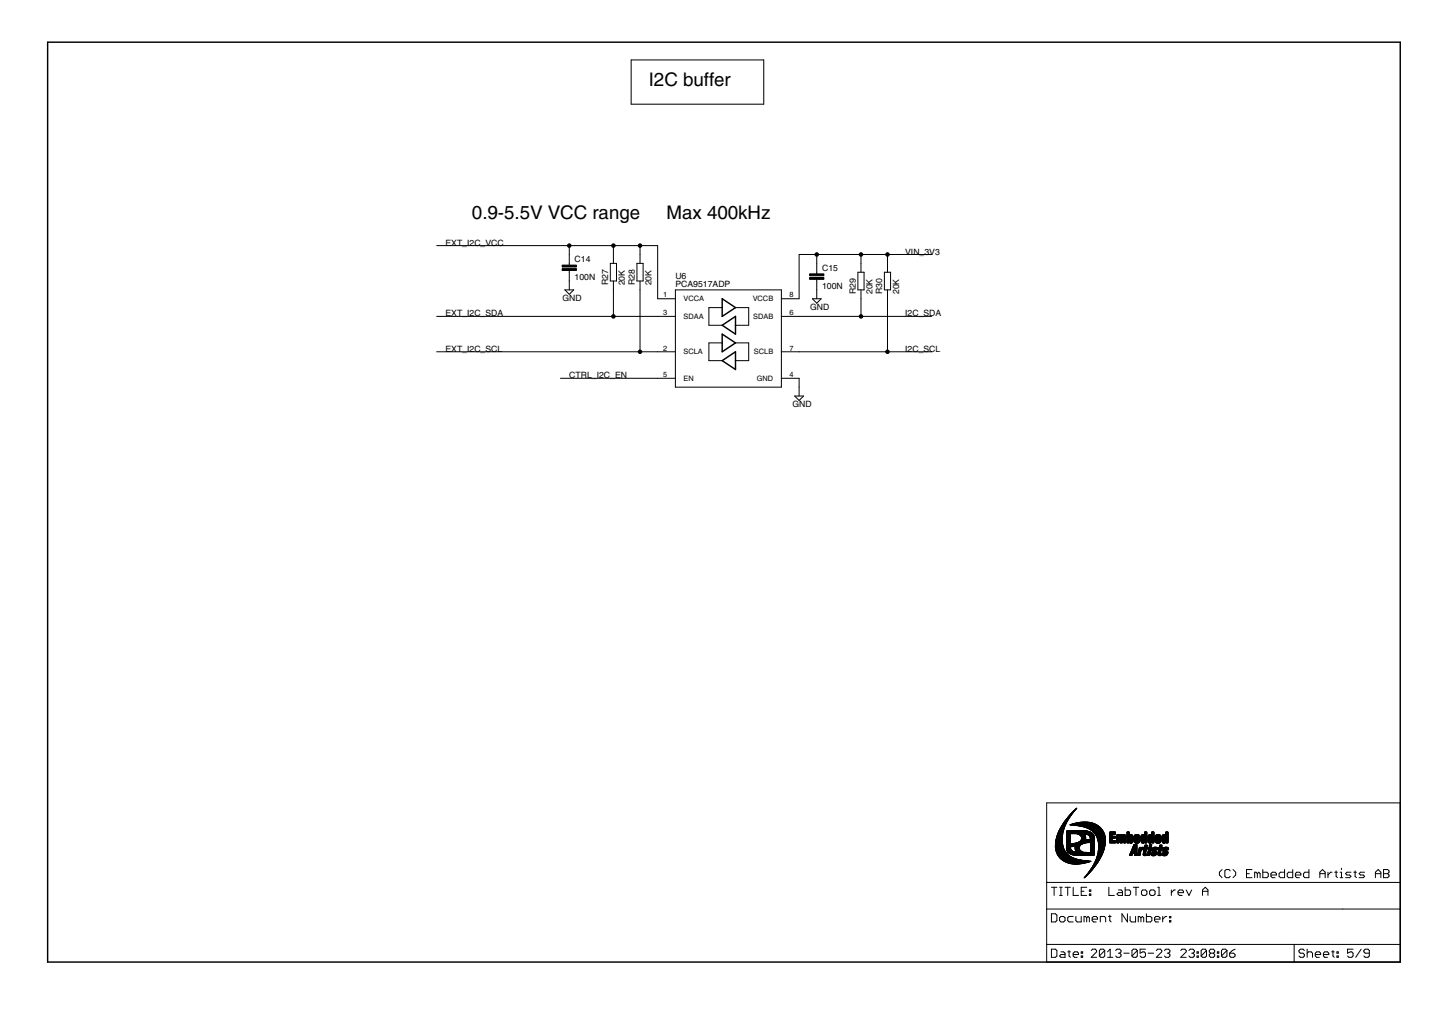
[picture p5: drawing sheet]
<svg xmlns="http://www.w3.org/2000/svg" width="297mm" height="210mm" viewBox="0 0 297 210" stroke-linecap="round" stroke-linejoin="round" font-family="sans-serif">
<defs><g id="words">
<g font-size="4.4">
<text x="133.2" y="17.7">I2C buffer</text>
<text x="96.9" y="45">0.9-5.5V VCC range</text>
<text x="136.8" y="45">Max 400kHz</text>
</g>
<g font-size="2.1">
<text x="91.4" y="50.4">EXT_I2C_VCC</text>
<text x="117.9" y="53.8">C14</text>
<text x="185.8" y="52.2">VIN_3V3</text>
<text x="117.9" y="57.4">100N</text>
<text x="124.9" y="58.6" transform="rotate(-90 124.9 58.6)">R27</text>
<text x="128.3" y="58.6" transform="rotate(-90 128.3 58.6)">20K</text>
<text x="130.3" y="58.6" transform="rotate(-90 130.3 58.6)">R28</text>
<text x="133.7" y="58.6" transform="rotate(-90 133.7 58.6)">20K</text>
<text x="138.6" y="58.9">PCA9517ADP</text>
<text x="138.6" y="57.2">U6</text>
<text x="168.8" y="59.2">100N</text>
<text x="168.8" y="55.6">C15</text>
<text x="91.4" y="64.9">EXT_I2C_SDA</text>
<text x="115.5" y="61.7">GND</text>
<text x="166.3" y="63.6">GND</text>
<text x="175.7" y="60.4" transform="rotate(-90 175.7 60.4)">R29</text>
<text x="179.1" y="60.4" transform="rotate(-90 179.1 60.4)">20K</text>
<text x="181.1" y="60.4" transform="rotate(-90 181.1 60.4)">R30</text>
<text x="184.5" y="60.4" transform="rotate(-90 184.5 60.4)">20K</text>
<text x="185.8" y="64.9">I2C_SDA</text>
<text x="91.4" y="72.2">EXT_I2C_SCL</text>
<text x="116.9" y="77.6">CTRL_I2C_EN</text>
<text x="185.8" y="72.2">I2C_SCL</text>
<text x="162.7" y="83.5">GND</text>
</g>
<g font-size="1.8">
<text x="136.1" y="64.7">3</text>
<text x="136.1" y="61">1</text>
<text x="140.3" y="65.5">SDAA</text>
<text x="140.3" y="61.8">VCCA</text>
<text x="154.5" y="61.8">VCCB</text>
<text x="154.6" y="65.5">SDAB</text>
<text x="162.1" y="64.7">6</text>
<text x="162.1" y="61">8</text>
<text x="136.1" y="71.9">2</text>
<text x="162.1" y="71.9">7</text>
<text x="136.1" y="77.4">5</text>
<text x="140.3" y="72.7">SCLA</text>
<text x="154.8" y="72.7">SCLB</text>
<text x="162.1" y="77.4">4</text>
<text x="140.3" y="78.2">EN</text>
<text x="155.4" y="78.2">GND</text>
</g>
</g></defs>
<g fill="#000" stroke="#000" stroke-width=".21">
<path d="M129.6 12.3h27.2zM156.8 12.3v9.1zM129.6 12.3v9.1zM129.6 21.4h27.2zM116 59.5h1.8zM116.9 52.2v1.8zM116.9 55.9v1.8zM116.9 54v.4zM116.9 55.5v.4zM116.9 57.7v1.8zM89.6 50.4h27.3zM116.9 50.4v1.8z"/>
<path d="M117.8 59.5l-.9 .9zM125.3 54v3.7zM125.9 52.2v1.8zM125.9 57.7v1.8zM125.9 59.5v5.4zM116.9 50.4h9zM125.9 50.4v1.8zM126.6 54v3.7zM125.3 54h1.3zM125.3 57.7h1.3zM130.7 54v3.7zM131.4 52.2v1.8z"/>
<path d="M131.4 57.7v1.8zM131.4 59.5v12.7zM125.9 50.4h5.5zM131.4 50.4v1.8zM132 54v3.7zM130.7 54h1.3zM130.7 57.7h1.3zM131.4 50.4h3.6zM138.6 59.5h21.8zM160.4 59.5v19.9zM164 52.2h3.7zM167.7 54v1.9z"/>
<path d="M167.7 57.7v1.8zM167.7 55.9v.3zM167.7 57.3v.4zM167.7 59.5v1.8zM167.7 52.2h9zM167.7 52.2v1.8zM176.1 55.9v3.6zM176.7 54v1.9zM176.7 52.2h5.5zM176.7 52.2v1.8zM177.4 55.9v3.6zM176.1 55.9h1.3z"/>
<path d="M176.1 59.5h1.3zM181.5 55.9v3.6zM182.2 54v1.9zM182.2 52.2h9.1zM182.2 52.2v1.8zM182.8 55.9v3.6zM181.5 55.9h1.3zM181.5 59.5h1.3zM116 59.5l.9 .9zM89.6 64.9h36.3zM89.6 72.2h41.8zM135 64.9h3.6z"/>
<path d="M135 72.2h3.6zM135 77.6h3.6zM135 61.3h3.6zM125.9 64.9h9.1zM131.4 72.2h3.6zM115 77.6h20zM135 50.4v10.9zM138.6 59.5v19.9zM145.5 66.7h2.8zM145.5 63.1v3.6zM145.5 74h2.8zM145.5 70.4v3.6z"/>
<path d="M145.5 63.1h2.8zM145.5 70.4h2.8zM151 63.1h2.7zM151 66.7h2.7zM151 70.4h2.7zM151 74h2.7zM153.7 63.1v3.6zM153.7 70.4v3.6zM138.6 79.4h21.8zM160.4 64.9h3.6zM160.4 72.2h3.6zM160.4 61.3h3.6z"/>
<path d="M160.4 77.6h3.6zM164 79.4v1.9zM164 77.6v1.8zM164 64.9h12.7zM164 72.2h18.2zM164 52.2v9.1zM166.8 61.3h1.8zM166.8 61.3l.9 .9zM168.6 61.3l-.9 .9zM176.7 59.5v1.8zM176.7 64.9h14.6zM176.7 61.3v3.6z"/>
<path d="M182.2 59.5v1.8zM182.2 72.2h9.1zM182.2 61.3v10.9zM163.1 81.3h1.9zM163.1 81.3l.9 .9zM165 81.3l-1 .9zM250.3 179v.5zM250.3 179l.6-.6zM251.4 178.7v1.1zM251.4 179.8l.3 .3zM251.4 178.7l.3-.3zM251.7 178.4h.6z"/>
<path d="M252.3 178.4l.2 .3zM253.7 179v.5zM253.1 178.4l.6 .6zM255.9 178.4v1.7zM255.9 179.3h.6zM255.9 178.4h1.1zM257.6 179h.2zM257.8 179l.3 .3zM258.1 179.3v.8zM258.1 179.3l.3-.3zM258.4 179l.3 .3zM258.7 179.3v.8z"/>
<path d="M259.2 178.4v1.7zM259.2 179h.9zM260.3 179.3v.5zM260.1 179l.2 .3zM260.9 179.3v.5zM261.2 179l-.3 .3zM261.2 179h.5zM261.7 179l.3 .3zM262 179.3v.2zM260.9 179.5h1.1zM262.6 179.3v.5zM262.8 179l-.2 .3z"/>
<path d="M262.8 179h.9zM263.7 178.4v1.7zM264.2 179.3v.5zM264.5 179l-.3 .3zM264.5 179h.9zM265.4 178.4v1.7zM265.9 179.3v.5zM266.2 179l-.3 .3zM266.2 179h.5zM266.7 179l.3 .3zM267 179.3v.2zM265.9 179.5h1.1z"/>
<path d="M267.6 179.3v.5zM267.9 179l-.3 .3zM267.9 179h.8zM268.7 178.4v1.7zM270.9 179l.6-.6zM270.9 179.3h1.1zM271.5 178.4l.5 .6zM272 179v1.1zM273.2 179l-.6 .5zM273.2 179h.2zM274 179h.6zM274.3 178.7v1.1z"/>
<path d="M274.3 179.8l.3 .3zM275.1 179h.3zM275.4 179v1.1zM275.4 178.1v.3zM276.5 179l-.3 .3zM276.2 179.3l.3 .2zM276.5 179h.8zM276.5 179.5h.6zM277.1 179.5l.2 .3zM277.9 179h.5zM278.2 178.7v1.1zM278.2 179.8l.2 .3z"/>
<path d="M279.3 179l-.3 .3zM279 179.3l.3 .2zM279.3 179h.8zM279.3 179.5h.5zM279.8 179.5l.3 .3zM282.3 179l.6-.6zM282.3 179.3h1.2zM282.9 178.4l.6 .6zM283.5 179v1.1zM284 178.4h.9zM284 179.3h.9zM284.9 178.4l.2 .3z"/>
<path d="M284.9 179.3l.2 .2zM285.1 178.7v.3zM285.1 179l-.2 .3zM285.1 179.5v.3zM285.1 179.8l-.2 .3zM214.9 164.7h72.5zM287.4 164.7v16.4zM214.9 197.4h50.8zM214.9 193.8v3.6zM214.9 193.8h50.8zM214.9 186.5v7.3zM214.9 181.1v5.4z"/>
<path d="M214.9 181.1h72.5zM214.9 164.7v16.4zM215.8 194.8v1.6zM215.8 196.4h.9zM215.8 182.1h1.2zM215.8 187.5v1.7zM215.8 189.2h.9zM216.4 182.1v1.6zM216.7 196.4l.3-.2zM215.8 194.8h.9zM216.7 189.2l.3-.3zM215.8 187.5h.9z"/>
<path d="M217 195v1.2zM216.7 194.8l.3 .2zM217 187.8v1.1zM216.7 187.5l.3 .3zM217.8 195.9l-.3 .3zM217.5 183.7h.6zM217.5 182.1h.6zM217.5 188.3v.6zM217.5 188.9l.3 .3zM217.8 195.3h.5zM217.5 196.2l.3 .2zM217.8 195.9h.8z"/>
<path d="M217.8 182.1v1.6zM217.8 189.2h.5zM217.8 188l-.3 .3zM218.3 195.3l.3 .3zM218.3 189.2l.3-.3zM217.8 188h.5zM218.6 195.6v.8zM217.8 196.4h.8zM218.6 182.1h1.1zM218.6 188.3v.6zM218.3 188l.3 .3zM219.2 195.3h.5z"/>
<path d="M219.2 182.1v1.6zM219.2 188.3v.6zM219.2 188.9l.3 .3zM219.5 195v1.2zM219.5 196.2l.2 .2zM219.5 188l-.3 .3zM219.5 189.2h.8zM220.3 195.6v.6zM220.3 195.6l.3-.3zM220.3 182.1v1.6zM220.3 183.7h1.1zM219.5 188h.8z"/>
<path d="M220.3 196.2l.3 .2zM220.6 195.3h.5zM220.9 188v.9zM220.9 188.9l.2 .3zM220.6 196.4h.5zM221.1 195.3l.3 .3zM221.1 189.2h.9zM221.4 195.6v.3zM220.3 195.9h1.1zM222 195.3h.2zM222 195.3v.3zM222 196.2h.2z"/>
<path d="M222 196.2v.2zM222 182.1v1.6zM222 183.7h1.1zM222 182.9h.5zM222 188v1.2zM222.2 195.3v.3zM222 195.6h.2zM222.2 196.2v.2zM222 196.4h.2zM222.5 188v1.2zM222.5 188h.3zM222.8 188l.3 .3z"/>
<path d="M222 182.1h1.1zM223.1 188.3v.9zM223.1 188.3l.3-.3zM223.4 188l.2 .3zM223.6 182.6h.3zM223.6 182.6v.3zM223.6 183.4h.3zM223.6 183.4v.3zM223.6 188.3v.9zM223.9 182.6v.3zM223.6 182.9h.3zM223.9 183.4v.3z"/>
<path d="M223.6 183.7h.3zM225.1 195.3l-1.1 1.1zM224.2 188.3v.6zM224.2 188.3l.3-.3zM224.3 194.8l-.3 .2zM224.2 188.9l.3 .3zM224.5 188h.5zM224.3 194.8h.5zM224.5 189.2h.5zM225 188l.3 .3zM224 196.4h1.1zM225.1 195v.3z"/>
<path d="M224.8 194.8l.3 .2zM225.3 188.3v.3zM224.2 188.6h1.1zM225.7 195v1.2zM225.7 195l.3-.2zM226.8 195l-1.1 1.2zM225.9 188v1.2zM225.9 188h.8zM226 194.8h.5zM225.7 196.2l.3 .2zM226.5 194.8l.3 .2zM226 196.4h.5z"/>
<path d="M226.7 188l.3 .3zM226.8 195v1.2zM226.8 196.2l-.3 .2zM227 188.3v.9zM227.4 195.3l.5-.5zM227.4 196.4h1.1zM227.5 188h.6zM227.6 182.1v1.6zM227.6 183.7h1.1zM227.8 187.8v1.1zM227.8 188.9l.3 .3zM227.9 194.8v1.6z"/>
<path d="M229 195l.3-.2zM229.3 194.8h.5zM229 196.2l.3 .2zM229.3 183.4l.3-.2zM229.6 182.6h.5zM229.3 183.4l.3 .3zM229.6 183.2h.8zM229.8 194.8l.3 .2zM229.6 195.6h.2zM229.8 195.6l.3 .3zM229.3 196.4h.5zM230.1 195v.3z"/>
<path d="M230.1 195.3l-.3 .3zM230.1 195.9v.3zM230.1 196.2l-.3 .2zM230.1 182.6l.3 .3zM230.3 187.5v1.7zM230.3 187.5l1.1 1.7zM230.4 182.9v.8zM229.6 183.7h.8zM230.7 195.6h1.1zM231 182.1v1.6zM231 183.7h.8zM231.4 187.5v1.7z"/>
<path d="M232.1 183.4l-.3 .3zM231 182.6h.8zM232 188v.9zM232 188.9l.3 .3zM232.1 182.9v.5zM231.8 182.6l.3 .3zM232.3 189.2h.8zM232.4 195v1.2zM232.4 195l.2-.2zM233.5 195l-1.1 1.2zM232.6 194.8h.6zM232.4 196.2l.2 .2z"/>
<path d="M232.6 182.1h1.2zM233.1 188v1.2zM233.2 194.8l.3 .2zM232.6 196.4h.6zM233.2 182.1v1.6zM233.5 195v1.2zM233.5 196.2l-.3 .2zM233.7 188v1.2zM233.7 188h.2zM233.9 188l.3 .3zM234 194.8v.8zM234 195.6l.6-.3z"/>
<path d="M234.2 188.3v.9zM234.2 188.3l.3-.3zM234 196.2l.3 .2zM234.3 182.9v.5zM234.3 183.4l.3 .3zM234.5 188l.3 .3zM234.6 195.3h.3zM234.6 183.7h.6zM234.6 182.6l-.3 .3zM234.8 188.3v.9zM234.9 195.3l.2 .3zM234.3 196.4h.6z"/>
<path d="M234 194.8h1.1zM235.1 195.6v.6zM235.1 196.2l-.2 .2zM235.4 183.4l-.2 .3zM234.6 182.6h.6zM235.3 187.5v1.7zM235.3 189.2h.9zM235.4 182.9v.5zM235.2 182.6l.2 .3zM235.7 195.6h1.1zM236 182.9v.5zM236 183.4l.3 .3z"/>
<path d="M236.2 189.2l.3-.3zM235.3 188h.9zM236.3 183.7h.5zM236.3 182.6l-.3 .3zM236.5 188.3v.6zM236.2 188l.3 .3zM237.1 183.4l-.3 .3zM236.3 182.6h.5zM237 188.3v.6zM237.3 188l-.3 .3zM237.1 182.9v.5zM236.8 182.6l.3 .3z"/>
<path d="M237 188.9l.3 .3zM237.3 188h.5zM237.4 196.4l1.1-1.1zM237.4 195l.3-.2zM237.7 182.1h.2zM237.7 183.7h.5zM237.3 189.2h.5zM237.8 188l.3 .3zM237.9 182.1v1.6zM238.1 188.3v.3zM237 188.6h1.1zM237.7 194.8h.5z"/>
<path d="M237.4 196.4h1.1zM238.5 195v.3zM238.2 194.8l.3 .2zM238.7 188v1.2zM238.7 188.6l.5-.6zM239 195l.3-.2zM239.2 188h.3zM239.3 194.8h.6zM239 196.2l.3 .2zM239.9 194.8l.3 .2zM239.6 195.6h.3zM239.9 195.6l.3 .3z"/>
<path d="M239.3 196.4h.6zM240.1 188h.2zM240.1 188v.3zM240.1 188.9h.2zM240.1 188.9v.3zM240.2 195v.3zM240.2 195.3l-.3 .3zM240.2 195.9v.3zM240.2 196.2l-.3 .2zM240.3 188v.3zM240.1 188.3h.2zM240.3 188.9v.3z"/>
<path d="M240.1 189.2h.2zM240.5 182.6v1.1zM240.5 183.2l.5-.6zM241 182.6h.3zM241.8 182.9v.5zM241.8 182.9l.3-.3zM241.8 183.4l.3 .3zM242.1 182.6h.6zM242.4 196.4l1.1-1.1zM242.7 194.8l-.3 .2zM242.1 183.7h.6zM242.7 182.6l.3 .3z"/>
<path d="M243 182.9v.3zM241.8 183.2h1.2zM242.7 194.8h.5zM242.4 196.4h1.1zM243.5 195v.3zM243.2 194.8l.3 .2zM243.5 182.6l.6 1.1zM244.1 195l.2-.2zM244.6 182.6l-.5 1.1zM244.3 194.8h.6zM244.1 196.2l.2 .2zM244.9 194.8l.3 .2z"/>
<path d="M244.6 195.6h.3zM244.9 195.6l.3 .3zM244.3 196.4h.6zM245.2 195v.3zM245.2 195.3l-.3 .3zM245.2 195.9v.3zM245.2 196.2l-.3 .2zM245.7 195.3h.3zM245.7 195.3v.3zM245.7 196.2h.3zM245.7 196.2v.2zM246 195.3v.3z"/>
<path d="M245.7 195.6h.3zM246 196.2v.2zM245.7 196.4h.3zM246.6 195v1.2zM246.6 195l.2-.2zM247.7 195l-1.1 1.2zM246.8 194.8h.6zM246.6 196.2l.2 .2zM246.8 182.6v1.1zM246.8 182.6l.6-.5zM246.8 182.9h1.2zM247.4 194.8l.3 .2z"/>
<path d="M246.8 196.4h.6zM247.4 182.1l.6 .5zM247.7 195v1.2zM247.7 196.2l-.3 .2zM248 182.6v1.1zM248.2 195l.3-.2zM248.2 195.9v.3zM248.2 195.9l.3-.3zM248.2 195v.3zM248.5 194.8h.6zM248.2 196.2l.3 .2zM248.2 195.3l.3 .3z"/>
<path d="M248.5 195.6h.6zM249.1 194.8l.2 .2zM249.1 195.6l.2 .3zM248.5 196.4h.6zM249.3 195v.3zM249.3 195.3l-.2 .3zM249.3 195.9v.3zM249.3 196.2l-.2 .2zM249.9 195.3h.3zM249.9 195.3v.3zM249.9 196.2h.3zM249.9 196.2v.2z"/>
<path d="M250.2 195.3v.3zM249.9 195.6h.3zM250.2 196.2v.2zM249.9 196.4h.3zM250.7 195v1.2zM250.7 195l.3-.2zM250.7 196.2l1.2-1.2zM250.3 179.5l.6 .6zM251 194.8h.6zM250.7 196.2l.3 .2zM251.6 194.8l.3 .2zM251 196.4h.6z"/>
<path d="M251.7 180.1h.6zM251.9 195v1.2zM251.6 196.4l.3-.2zM252.5 179.8l-.2 .3zM252.4 195.6v.6zM252.4 196.2l.3 .2zM252.7 196.4h.5zM253 195l-.6 .6zM253.1 180.1l.6-.6zM253.2 196.4l.3-.2zM252.4 195.6h.8zM253 195l.5-.2z"/>
<path d="M253.5 195.9v.3zM253.2 195.6l.3 .3zM255.9 180.1h1.1zM257.6 179v1.1zM259.2 180.1h.9zM260.1 180.1l.2-.3zM260.9 179.8l.3 .3zM261.2 180.1h.5zM262.6 179.8l.2 .3zM262.8 180.1h.9zM264.2 179.8l.3 .3zM264.5 180.1h.9z"/>
<path d="M265.7 193.8v3.6zM265.7 193.8h10zM265.7 197.4h21.7zM265.9 179.8l.3 .3zM266.7 195v.3zM266.7 195.3l.2 .3zM266.2 180.1h.5zM266.9 194.8l-.2 .2zM266.9 195.6h.6zM266.7 196.2l.2 .2zM266.9 194.8h.6zM267.5 195.6l.3 .3z"/>
<path d="M266.9 196.4h.6zM267.5 194.8l.3 .2zM267.8 195.9v.3zM267.8 196.2l-.3 .2zM267.6 179.8l.3 .3zM268.3 194.8v1.6zM268.3 195.6l.3-.3zM268.6 195.3h.6zM267.9 180.1h.8zM269.2 195.3l.2 .3zM269.4 195.6v.8zM270 195.6v.6z"/>
<path d="M270 195.6l.3-.3zM270 196.2l.3 .2zM270.3 195.3h.5zM270.3 196.4h.5zM270.8 195.3l.3 .3zM270.9 179v1.1zM271.1 195.6v.3zM270 195.9h1.1zM271.7 195.6v.6zM271.7 195.6l.2-.3zM271.7 196.2l.2 .2zM271.9 195.3h.6z"/>
<path d="M271.9 196.4h.6zM272.5 195.3l.3 .3zM272.6 179v1.1zM272.8 195.6v.3zM271.7 195.9h1.1zM273.3 195.3h.6zM273.6 195v1.2zM273.6 196.2l.3 .2zM274.4 195.3h.3zM274.4 195.3v.3zM274.4 196.2h.3zM274.4 196.2v.2z"/>
<path d="M274.7 195.3v.3zM274.4 195.6h.3zM274.7 196.2v.2zM274.4 196.4h.3zM275.1 180.1h.6zM214.9 186.5h60.8zM275.7 193.8h11.7zM276.2 180.1h.9zM276.6 194.8v.8zM276.6 195.6l.6-.3zM276.6 196.2l.3 .2zM277.1 180.1l.2-.3z"/>
<path d="M277.2 195.3h.3zM277.5 195.3l.2 .3zM276.9 196.4h.6zM276.6 194.8h1.1zM277.7 195.6v.6zM277.7 196.2l-.2 .2zM279.4 194.8l-1.1 1.6zM279 180.1h.8zM279.8 180.1l.3-.3zM280 196.2l.2 .2zM280 195v.3zM280 195.3l.2 .3z"/>
<path d="M280.2 196.4h.6zM280.2 194.8l-.2 .2zM280.2 195.6h.9zM280.8 196.4l.3-.2zM280.2 194.8h.6zM281.1 195v1.2zM280.8 194.8l.3 .2zM282.3 179v1.1zM284 178.4v1.7zM284 180.1h.9zM275.7 186.5h11.7zM287.4 186.5v7.3z"/>
<path d="M287.4 193.8v3.6zM287.4 181.1v5.4z"/>
<circle cx="116.9" cy="50.4" r=".36"/>
<circle cx="125.9" cy="50.4" r=".36"/>
<circle cx="131.4" cy="50.4" r=".36"/>
<circle cx="167.7" cy="52.2" r=".36"/>
<circle cx="176.7" cy="52.2" r=".36"/>
<circle cx="182.2" cy="52.2" r=".36"/>
<circle cx="125.9" cy="64.9" r=".36"/>
<circle cx="131.4" cy="72.2" r=".36"/>
<circle cx="176.7" cy="64.9" r=".36"/>
<circle cx="182.2" cy="72.2" r=".36"/>
</g>
<g fill="#000" stroke="#000" stroke-width=".3">
<path d="M9.8 8.7v188.7zM9.8 8.7h277.6zM287.4 8.7v188.7zM148.3 61.3l2.7 1.8zM148.3 63.1v1.8zM148.3 61.3v1.8zM148.3 66.7l2.7 1.9zM148.3 68.6l2.7 1.8zM148.3 70.4v1.8zM148.3 68.6v1.8zM148.3 74l2.7 1.8zM148.3 64.9l2.7-1.8z"/>
<path d="M148.3 66.7l2.7-1.8zM151 66.7v1.9zM151 64.9v1.8zM148.3 72.2l2.7-1.8zM148.3 74l2.7-1.8zM151 74v1.8zM151 72.2v1.8zM9.8 197.4h277.6z"/>
</g>
<g fill="#000" stroke="#000" stroke-width=".21">
<path d="M115.4 55.1h2.9v.4h-2.9zM115.4 54.4h2.9v.4h-2.9zM166.2 56.9h2.9v.4h-2.9zM166.2 56.2h2.9v.4h-2.9zM216.6 173.8l1.7 .1zM216.6 173.8h1.6zM216.6 173.7l1.6 .1zM216.6 173.7h1.6zM216.6 173.6l1.6 .1zM216.6 173.6h1.6zM216.7 173.5l1.5 .1zM216.7 173.5h1.5z"/>
<path d="M216.7 173.4l1.5 .1zM216.7 173.4h1.5zM216.7 173.4h1.4zM216.7 173.3l1.4 .1zM216.7 173.3h1.4zM216.7 173.2l1.4 .1zM216.7 173.2h1.4zM216.7 174l1.6 .1zM216.7 174h1.6zM216.7 173.9l1.6 .1zM216.7 173.9h1.6zM216.7 172.9h1.4z"/>
<path d="M216.7 172.8l1.4 .1zM216.7 172.8h1.4zM216.7 174.2h1.7zM216.7 174.1l1.7 .1zM216.7 174.1h1.7zM216.7 174l1.7 .1zM216.7 173.1l1.4 .1zM216.7 173.1h1.4zM216.7 173l1.4 .1zM216.7 173h1.4zM216.7 172.9l1.4 .1zM216.7 174.3l1.8 .1z"/>
<path d="M216.7 174.3h1.8zM216.7 174.3h1.7zM216.7 174.2l1.7 .1zM216.7 172.7l1.4 .1zM216.7 172.7h1.4zM216.7 172.6l1.4 .1zM216.7 172.6h1.4zM216.7 172.5l1.4 .1zM216.8 174.5l1.8 .1zM216.8 174.5h1.7zM216.8 174.4l1.7 .1zM216.8 174.4h1.7z"/>
<path d="M216.8 172.5h1.3zM216.8 172.4l1.3 .1zM216.8 172.4h1.3zM216.8 172.3l1.3 .1zM216.8 174.6l1.9 .1zM216.8 174.6h1.8zM216.8 172.3h1.3zM216.8 172.2l1.3 .1zM216.8 172.2h1.3zM216.8 172.1l1.3 .1zM216.8 174.8h1.9zM216.8 174.7l1.9 .1z"/>
<path d="M216.8 174.7h1.9zM216.8 172.1h1.3zM216.8 172l1.3 .1zM216.8 172h1.3zM216.9 174.8h1.9zM216.9 174.8l1.9 .1zM216.9 172h1.2zM216.9 171.9l1.2 .1zM216.9 171.9h1.2zM216.9 174.9h1.9zM216.9 174.9l2 .1zM216.9 174.9l1.9 .1z"/>
<path d="M216.9 171.8l1.2 .1zM216.9 171.8h1.2zM216.9 171.7l1.2 .1zM216.9 171.7h1.2zM216.9 171.6l1.2 .1zM217 175l1.9 .1zM217 175h1.9zM217 175.1l2 .1zM217 175.1h2zM217 171.6h1.1zM217 171.5l1.1 .1zM217 171.5h1.1z"/>
<path d="M217 171.4l1.1 .1zM217 171.4h1.1zM217 175.2h2.1zM217 175.3h2.2zM217 175.2l2.1 .1zM217 171.3l1.1 .1zM217 171.3h1.1zM217.1 175.3l2.1 .1zM217.1 175.3h2.1zM217.1 171.2l1 .1zM217.1 171.2h1zM217.1 175.4h2.2z"/>
<path d="M217.1 171.1l1 .1zM217.1 171.1h1zM217.2 175.5h2.2zM217.2 175.4l2.1 .1zM217.2 171l.9 .1zM217.2 171h1zM217.2 175.5l2.3 .1zM217.2 170.9l1 .1zM217.2 170.9h1zM217.2 175.6h2.3zM217.2 170.8l1 .1zM217.3 175.6l2.3 .1z"/>
<path d="M217.3 175.6h2.3zM217.3 170.8h.9zM217.3 170.7l.9 .1zM217.3 175.7h2.4zM217.3 170.7h.9zM217.3 170.6l.9 .1zM217.3 175.7l2.5 .1zM217.3 175.7h2.5zM217.4 170.6h.8zM217.4 170.5l.8 .1zM217.4 175.8h2.4zM217.4 170.5h.9z"/>
<path d="M217.4 170.4l.9 .1zM217.4 175.8l2.5 .1zM217.4 175.9h2.6zM217.4 170.4h.9zM217.4 170.3l.9 .1zM217.5 175.9h2.6zM217.5 170.3h.8zM217.5 175.9l2.6 .1zM217.5 170.2l.9 .1zM217.5 170.2h.9zM217.5 176h2.7zM217.6 170.2h.8z"/>
<path d="M217.6 170.1l.8 .1zM217.6 176h2.7zM217.6 176l2.8 .1zM217.6 170.1h.8zM217.6 176.1h2.9zM217.6 170l.8 .1zM217.6 170h.8zM217.7 176.1h2.9zM217.7 169.9h.8zM217.7 169.9l.7 .1zM217.7 176.1l3 .1zM217.7 176.2h3.1z"/>
<path d="M217.7 169.8l.8 .1zM217.7 169.8h.8zM217.8 176.2l3.1 .1zM217.8 169.8h.7zM217.8 169.7l.7 .1zM217.8 176.3h3.2zM217.8 169.7h.7zM217.8 169.6l.8 .1zM217.9 176.3h3.2zM217.9 169.6h.7zM217.9 169.5l.7 .1zM217.9 176.3l3.4 .1z"/>
<path d="M217.9 169.5h.7zM218 176.4h3.4zM218 169.4l.7 .1zM218 176.4h3.6zM218 169.4h.6zM218 169.3l.7 .1zM218 169.3h.7zM218.1 176.4l3.7 .1zM218.1 169.2l.6 .1zM218.1 176.5h3.9zM218.1 169.2h.6zM218.1 169.2h.7z"/>
<path d="M218.1 169.1l.7 .1zM218.1 176.5l4.1 .1zM218.2 169.1h.6zM218.2 169l.6 .1zM218.2 176.6h4.3zM218.2 176.6h4.6zM218.2 169h.6zM218.3 168.9l.6 .1zM218.3 168.9h.6zM218.3 168.8l.6 .1zM218.3 176.6l4.9 .1zM218.4 168.8l.5 .1z"/>
<path d="M218.4 176.7h5.2zM218.4 168.8h.5zM218.4 168.7l.5 .1zM218.4 168.7h.6zM218.4 176.7h5.6zM218.5 168.7h.5zM218.5 168.6l.5 .1zM218.5 176.7l5.4 .1zM218.5 168.6h.5zM218.5 168.6h.6zM218.6 168.5l.5 .1zM218.6 168.5h.5z"/>
<path d="M218.6 176.8h5.2zM218.6 168.4l.5 .1zM218.7 176.8h5zM218.7 168.4l.4 .1zM218.7 168.4h.5zM218.7 168.3l.5 .1zM218.7 176.8l4.9 .1zM218.8 168.3h.4zM218.8 168.2l.4 .1zM218.8 176.9h4.7zM218.8 168.2h.5zM218.9 168.1l.4 .1z"/>
<path d="M218.9 168.1h.4zM218.9 176.9l4.4 .1zM218.9 168l.4 .1zM218.9 174.2l.9 .1zM218.9 174.2h.9zM218.9 174.1l.9 .1zM218.9 174.1h.9zM218.9 174l.9 .1zM218.9 174l.8 .1zM218.9 174h.8zM218.9 173.9l.8 .1zM218.9 173.9h.8z"/>
<path d="M218.9 173.8l.8 .1zM218.9 173.8h.8zM218.9 173.8h.9zM218.9 173.4h2.9zM218.9 173.2h3.2zM218.9 170.9h5.2zM218.9 170.7l4.9 .1zM218.9 174.3h.9zM218.9 173.7l1 .1zM218.9 173.7h1.3zM218.9 173.7h1.6zM218.9 173.6l1.8 .1z"/>
<path d="M218.9 173.6h2.8zM218.9 173.5l2.8 .1zM218.9 173.5h2.8zM218.9 173.4l2.9 .1zM218.9 173.3l3 .1zM218.9 173.3h3zM218.9 173.2l3.1 .1zM218.9 173.1l3.3 .1zM218.9 173.1h3.4zM218.9 173.1h.8zM218.9 173l.8 .1zM218.9 173h.8z"/>
<path d="M218.9 172.9l.8 .1zM218.9 172.9h.8zM218.9 172.8l.8 .1zM218.9 172.8h.8zM218.9 172.7l.8 .1zM218.9 172.7h.8zM218.9 172.6l.8 .1zM218.9 172.6h.8zM218.9 172.5l.8 .1zM218.9 172.5h.8zM218.9 172.4l.8 .1zM218.9 172.4h.8z"/>
<path d="M218.9 172.3l.8 .1zM218.9 172.3h.8zM218.9 172.2l.8 .1zM218.9 172.2h.8zM218.9 172.1l.8 .1zM218.9 172.1h.8zM218.9 172l.8 .1zM218.9 172h.8zM218.9 171.9l.8 .1zM218.9 171.9h.8zM218.9 171.8l.8 .1zM218.9 171.8h.8z"/>
<path d="M218.9 171.7l.8 .1zM218.9 171.7h.8zM218.9 171.6l.8 .1zM218.9 171.6h.8zM218.9 171.5l.8 .1zM218.9 171.5h.8zM218.9 171.4l.8 .1zM218.9 171.4h.8zM218.9 171.3l.8 .1zM218.9 171.3h.8zM218.9 171.2l.8 .1zM218.9 171.2h.8z"/>
<path d="M218.9 171.1l.8 .1zM218.9 171.1h.8zM218.9 171l.8 .1zM218.9 171h5.4zM218.9 171h5.3zM218.9 170.9l5.3 .1zM218.9 170.8l5.1 .1zM218.9 170.8h5.1zM218.9 170.7l5 .1zM218.9 170.7h4.9zM218.9 170.6l4.7 .1zM218.9 170.6h4.7z"/>
<path d="M218.9 170.6h4.5zM218.9 170.5l4.4 .1zM218.9 170.5h4.2zM218.9 168l.5 .1zM219 174.4l.9 .1zM219 177h4.2zM219 174.4h.9zM219 174.3l.9 .1zM219 168h.4zM219 174.5l1 .1zM219 174.5h1zM219 167.9l.4 .1z"/>
<path d="M219 174.6h1.1zM219.1 174.5l1 .1zM219.1 167.9h.3zM219.1 174.6l1.1 .1zM219.1 177h3.9zM219.1 174.7h1.1zM219.1 170.5h3.8zM219.1 167.8l.4 .1zM219.1 174.7l1.3 .1zM219.1 174.7h1.2zM219.1 174.8h1.4zM219.1 167.8h.4z"/>
<path d="M219.2 177l3.7 .1zM219.2 167.7l.3 .1zM219.2 174.8l1.7 .1zM219.2 174.8h1.5zM219.2 167.7h.4zM219.2 174.9h3.9zM219.3 174.9l5.3 .1zM219.3 167.6l.3 .1zM219.3 167.6h.4zM219.3 177.1h3.4zM219.3 167.5l.4 .1zM219.4 167.5h.4z"/>
<path d="M219.4 175h5.2zM219.4 170.4l3.2 .1zM219.4 177.1h3.2zM219.4 175l5.2 .1zM219.4 167.4l.4 .1zM219.4 167.4h.4zM219.5 167.4h.3zM219.5 175.1h5.1zM219.5 167.3l.3 .1zM219.5 167.3h.4zM219.6 177.1l2.8 .1zM219.6 175.1l5 .1z"/>
<path d="M219.6 167.2l.3 .1zM219.6 169.2h5.5zM219.6 167.2h.3zM219.6 175.2h5zM219.7 167.2h.3zM219.7 175.2h4.9zM219.7 169.2l5.4 .1zM219.7 167.1l.3 .1zM219.7 177.2h2.5zM219.7 169.2h5.3zM219.7 171l4.6 .1zM219.7 167.1h.3z"/>
<path d="M219.8 175.2l4.8 .1zM219.8 167l.2 .1zM219.8 167h.3zM219.8 169.1l5.2 .1zM219.8 166.9l.3 .1zM219.9 175.3h4.7zM219.9 177.2h2.1zM219.9 166.9h.2zM219.9 166.9h.3zM219.9 169.1h5zM220 166.8l.2 .1zM220 166.8h.2z"/>
<path d="M220.1 175.3l4.5 .1zM220.1 169.1h4.7zM220.1 166.7l.2 .1zM220.1 166.7h.2zM220.1 166.6l.3 .1zM220.1 177.2l1.5 .1zM220.1 166.6h.3zM220.2 175.4h4.4zM220.2 169l4.5 .1zM220.2 166.6h.2zM220.2 173.1h2.2zM220.2 169.3h5z"/>
<path d="M220.2 166.5l.2 .1zM220.3 166.5h.2zM220.3 169h4.3zM220.3 166.4l.2 .1zM220.4 175.4l4.2 .1zM220.4 166.4h.1zM220.4 166.3l.2 .1zM220.4 166.3h.2zM220.5 169h4.1zM220.5 166.3h.1zM220.5 177.3h.7zM220.5 175.5h4.1z"/>
<path d="M220.6 173l1.9 .1zM220.6 166.2l.1 .1zM220.6 166.2h.1zM220.6 169.3l4.7 .1zM220.6 168.9l3.9 .1zM220.6 166.1l.2 .1zM220.7 174l.8 .1zM220.7 174h.8zM220.7 173.9l.8 .1zM220.7 166.1h.1zM220.7 174.3h.9zM220.7 174.2l.9 .1z"/>
<path d="M220.7 174.2h.9zM220.7 174.1l.9 .1zM220.7 174.1h.9zM220.7 174l.9 .1zM220.7 173.9h.9zM220.7 173.8l.9 .1zM220.7 173.8h.9zM220.7 173.7l.9 .1zM220.7 173.7h.9zM220.7 174.3l.9 .1zM220.7 173.6l.9 .1zM220.7 173h1.9z"/>
<path d="M220.7 168.9h3.6zM220.7 166l.2 .1zM220.8 174.4l.9 .1zM220.8 174.4h.9zM220.8 175.5h3.5zM220.8 174.5l1 .1zM220.8 174.5h1zM220.8 166h.1zM220.8 165.9l.1 .1zM220.8 174.6h1.1zM220.9 174.6l1 .1zM220.9 174.7h1.1z"/>
<path d="M220.9 173h1.9zM220.9 169.4h4.4zM220.9 168.8l3.3 .1zM220.9 174.7l1.2 .1zM221 174.8h1.2zM221 174.8h1.3zM221 174.8l1.4 .1zM221 172.9l1.9 .1zM221 171.1h3.3zM221.1 168.8l3 .1zM221.1 172.9h2.1zM221.2 169.4h4.2z"/>
<path d="M221.2 171.1l1.4 .1zM221.3 172.8l2.4 .1zM221.3 168.8h2.7zM221.3 172.8h3.3zM221.3 171.1l1.3 .1zM221.4 171.2h1.2zM221.4 172.8h3.2zM221.4 169.4l4 .1zM221.5 172.7l3.1 .1zM221.5 171.2l1.2 .1zM221.5 168.7l2.3 .1zM221.6 172.7h3z"/>
<path d="M221.6 171.2l1.1 .1zM221.6 171.3h1.1zM221.7 171.3l1 .1zM221.7 169.5h3.8zM221.7 172.6l2.9 .1zM221.7 172.6h2.9zM221.7 171.4h1.1zM221.8 172.6h2.8zM221.8 168.7h1.8zM221.8 171.4h1zM221.8 172.5l2.8 .1zM221.8 171.4l1 .1z"/>
<path d="M221.8 172.5h2.8zM221.8 171.5h1zM221.8 169.5h3.7zM221.9 172.4l2.7 .1zM221.9 172.4h2.7zM221.9 171.5l.9 .1zM221.9 171.5h.9zM221.9 171.6h.9zM222 172.3l2.6 .1zM222 172.3h.8zM222 171.6l.8 .1zM222 172.2l.9 .1z"/>
<path d="M222 172.2h.9zM222 171.7l.9 .1zM222 171.7h.9zM222 172.1l.9 .1zM222 172.1h.9zM222 172l.9 .1zM222 172h.9zM222 171.9l.9 .1zM222 171.9h.9zM222 171.8l.9 .1zM222 171.8h.9zM222 169.5l3.6 .1z"/>
<path d="M222.2 168.7h1.1zM222.2 169.6h3.4zM222.4 169.6l3.3 .1zM222.5 169.7h3.2zM222.6 169.7h3.2zM222.7 169.7l3.1 .1zM222.7 179.9h.2zM222.8 171.1l1.6 .1zM222.8 179.8l.1 .1zM222.8 179.8h.2zM222.9 179.7l.1 .1zM222.9 169.8h2.9z"/>
<path d="M222.9 179.7h.1zM222.9 179.7h.2zM222.9 179.6l.2 .1zM222.9 169.8h3zM223 179.6h.1zM223 171.1l1.4 .1zM223 172.3h1.6zM223 179.6h.2zM223 169.8l2.9 .1zM223.1 179.5l.1 .1zM223.1 179.5h.1zM223.1 171.2h1.3z"/>
<path d="M223.1 179.5h.2zM223.1 179.4l.2 .1zM223.2 179.4h.2zM223.2 169.9h2.8zM223.2 179.3l.2 .1zM223.2 171.2l1.3 .1zM223.2 179.3h.2zM223.2 172.3h1.4zM223.3 179.3h.2zM223.3 179.2l.2 .1zM223.3 179.2h.2zM223.3 171.2l1.2 .1z"/>
<path d="M223.3 179.2h.3zM223.4 171.3h1.1zM223.4 169.9l2.6 .1zM223.4 179.1l.2 .1zM223.4 171.3l1.1 .1zM223.4 170h2.7zM223.4 179.1h.3zM223.4 179l.3 .1zM223.4 179h.3zM223.5 179h.2zM223.5 171.4h1zM223.5 170l2.6 .1z"/>
<path d="M223.5 172.2l1.1 .1zM223.5 178.9l.3 .1zM223.5 178.9h.3zM223.5 171.4h1.1zM223.5 171.4l1.1 .1zM223.5 170.1h2.6zM223.6 178.8l.3 .1zM223.6 178.8h.3zM223.6 171.5h1zM223.6 170.1h2.5zM223.6 178.7l.3 .1zM223.7 171.5l.9 .1z"/>
<path d="M223.7 178.7h.3zM223.7 178.6l.3 .1zM223.7 171.6h.9zM223.7 170.1l2.5 .1zM223.7 178.6h.4zM223.7 171.6l.9 .1zM223.7 170.2h2.5zM223.8 178.6h.3zM223.8 171.7l.8 .1zM223.8 171.7h.8zM223.8 178.5l.3 .1zM223.8 178.5h.4z"/>
<path d="M223.8 172.8l.8 .1zM223.8 172.2h.8zM223.8 172.1l.8 .1zM223.8 171.9l.8 .1zM223.8 171.9h.8zM223.8 171.8l.8 .1zM223.8 171.8h.8zM223.8 170.2h2.4zM223.8 172.1h.8zM223.8 172l.8 .1zM223.8 172h.8zM223.9 178.4h.3z"/>
<path d="M223.9 178.4l.3 .1zM223.9 172.9h.7zM223.9 170.2l2.4 .1zM223.9 178.4h.4zM223.9 170.3h2.4zM223.9 174.9h.7zM223.9 174.8l.7 .1zM223.9 174.8h.7zM223.9 174.7l.7 .1zM223.9 174.7h.7zM223.9 174.6l.7 .1zM223.9 174.6h.7z"/>
<path d="M223.9 174.5l.7 .1zM223.9 174.5h.7zM223.9 174.4l.7 .1zM223.9 174.4h.7zM223.9 174.3l.7 .1zM223.9 174.3h.7zM223.9 174.2l.7 .1zM223.9 174.2h.7zM223.9 174.1l.7 .1zM223.9 174.1h.7zM223.9 174l.7 .1zM223.9 174h.7z"/>
<path d="M223.9 173.9l.7 .1zM223.9 173.9h.7zM223.9 173.8l.7 .1zM223.9 173.8h.7zM223.9 173.7l.7 .1zM223.9 173.7h.7zM223.9 173.6l.7 .1zM223.9 173.6h.7zM223.9 173.5l.7 .1zM223.9 173.5h.7zM223.9 173.4l.7 .1zM223.9 173.4h.7z"/>
<path d="M223.9 173.3l.7 .1zM223.9 173.3h.7zM223.9 173.2l.7 .1zM223.9 173.2h.7zM223.9 173.1l.7 .1zM223.9 173.1h.7zM223.9 173l.7 .1zM223.9 173h.7zM223.9 172.9l.7 .1zM223.9 178.3l.4 .1zM224 178.3h.3zM224 178.2l.4 .1z"/>
<path d="M224 170.3h2.3zM224 178.2h.4zM224 170.3l2.4 .1zM224.1 178.1l.4 .1zM224.1 170.4h2.2zM224.1 178.1h.4zM224.1 178l.4 .1zM224.1 170.4l2.3 .1zM224.2 178h.4zM224.2 170.5h2.2zM224.2 177.9l.4 .1zM224.2 177.9h.4z"/>
<path d="M224.2 177.8l.5 .1zM224.3 177.8l.4 .1zM224.3 177.8h.4zM224.3 170.5l2.1 .1zM224.3 170.6h2.2zM224.3 177.7l.4 .1zM224.3 177.7l.5 .1zM224.3 177.7h.5zM224.4 177.6l.5 .1zM224.4 177.6h.5zM224.4 170.6l2.1 .1zM224.4 170.7h2.1z"/>
<path d="M224.4 177.5l.5 .1zM224.5 177.5h.5zM224.5 170.7l2 .1zM224.5 177.4l.5 .1zM224.5 170.7l2.1 .1zM224.5 177.4h.5zM224.5 177.3l.5 .1zM224.5 170.8h2.1zM224.6 177.3l.5 .1zM224.6 177.3h.5zM224.6 170.8l2 .1zM224.6 177.2l.5 .1z"/>
<path d="M224.6 177.2h.5zM224.6 170.9h2zM224.6 177.2h.6zM224.6 177.1l.6 .1zM224.7 177.1h.5zM224.7 177.1h.6zM224.7 170.9l1.9 .1zM224.7 177l.6 .1zM224.7 177h.6zM224.7 171h2zM224.7 171h1.9zM224.7 176.9l.7 .1z"/>
<path d="M224.7 171l2 .1zM224.8 176.9h.6zM224.8 176.8l.6 .1zM224.8 171.1h1.9zM224.8 176.8h.6zM224.8 171.1l1.9 .1zM224.9 176.7l.6 .1zM224.9 171.2h1.9zM224.9 176.7h.6zM224.9 176.6l.6 .1zM224.9 176.6h.7zM224.9 171.2l1.9 .1z"/>
<path d="M224.9 171.3h1.9zM224.9 176.5l.7 .1zM225 176.4h.7zM225 171.4h1.8zM225 171.3l1.8 .1zM225 176.5h.6zM225 176.4l.7 .1zM225 176.3l.7 .1zM225 171.4l1.8 .1zM225 176.3h.7zM225 176.3h.8zM225 176.2l.8 .1z"/>
<path d="M225 171.5h1.8zM225.1 176.1l.7 .1zM225.1 176.1h.7zM225.1 176.2h.7zM225.1 171.5l1.7 .1zM225.1 171.5h1.7zM225.1 176.1h.8zM225.1 176l.8 .1zM225.1 171.6l1.7 .1zM225.1 171.6h1.7zM225.1 176h.8zM225.1 175.9l.9 .1z"/>
<path d="M225.1 171.7l1.7 .1zM225.1 171.7h1.7zM225.2 175.9h.8zM225.2 175.8l.8 .1zM225.2 175.8h.8zM225.2 171.8h1.7zM225.2 171.7l1.6 .1zM225.2 175.7l.8 .1zM225.2 175.7h.9zM225.2 171.9h1.7zM225.2 171.8l1.7 .1zM225.3 175.6l.8 .1z"/>
<path d="M225.3 175.6h.8zM225.3 172h1.6zM225.3 171.9l1.6 .1zM225.3 175.5l.8 .1zM225.3 175.5h.9zM225.3 172.1l1.6 .1zM225.3 172.1h1.6zM225.3 172l1.6 .1zM225.3 175.4l.9 .1zM225.3 175.4h.9zM225.3 172.2l1.6 .1zM225.3 172.2h1.6z"/>
<path d="M225.3 175.3l.9 .1zM225.3 175.3h.9zM225.3 175.3h1zM225.4 175.2h.9zM225.4 175.1l.9 .1zM225.4 175.1h.9zM225.4 172.4h1.5zM225.4 172.3l1.5 .1zM225.4 172.3h1.5zM225.4 175.2l.9 .1zM225.4 175l.9 .1zM225.4 175l1 .1z"/>
<path d="M225.4 175h1zM225.4 174.9l1 .1zM225.4 172.6h1.5zM225.4 172.5l1.5 .1zM225.4 172.5h1.5zM225.4 172.4l1.5 .1zM225.4 174.7l1.1 .1zM225.4 174.7h1.1zM225.4 174.9h1zM225.4 174.8l1.1 .1zM225.4 174.8h1.1zM225.4 172.8h1.5z"/>
<path d="M225.4 172.7l1.5 .1zM225.4 172.7h1.5zM225.4 172.6l1.5 .1zM225.5 174.7h1zM225.5 174.6l1 .1zM225.5 174.6h1zM225.5 174.5l1 .1zM225.5 174.5l1.1 .1zM225.5 174.5h1.1zM225.5 174.4l1.1 .1zM225.5 174.4h1.1zM225.5 173l1.4 .1z"/>
<path d="M225.5 173h1.4zM225.5 172.9l1.4 .1zM225.5 172.9h1.4zM225.5 172.8l1.4 .1zM225.5 172.8h1.4zM225.5 174.3l1.1 .1zM225.5 174.3h1.2zM225.5 174.2l1.2 .1zM225.5 174.2h1.2zM225.5 174.1l1.2 .1zM225.5 174.1h1.2zM225.5 174l1.2 .1z"/>
<path d="M225.5 174h1.2zM225.5 173.9l1.2 .1zM225.5 173.9h1.2zM225.5 173.8l1.2 .1zM225.5 173.8h1.2zM225.5 173.8h1.3zM225.5 173.7l1.3 .1zM225.5 173.7h1.3zM225.5 173.6l1.3 .1zM225.5 173.6h1.3zM225.5 173.5l1.3 .1zM225.5 173.5h1.3z"/>
<path d="M225.5 173.4l1.3 .1zM225.5 173.4h1.4zM225.5 173.3l1.4 .1zM225.5 173.3h1.4zM225.5 173.2l1.4 .1zM225.5 173.2h1.4zM225.5 173.1l1.4 .1zM225.5 173.1h1.4zM227.8 172.9l1.2 .1zM227.8 172.9h1.2zM227.8 172.8l1.2 .1zM227.8 172.8h1.2z"/>
<path d="M227.8 172.7l1.2 .1zM227.8 172.7h1.2zM227.8 172.6l1.2 .1zM227.8 172.6h1.2zM227.8 172.5l1.2 .1zM227.8 172.5h.5zM227.8 172.4l.5 .1zM227.8 172.4h.5zM227.8 172.3l.5 .1zM227.8 172.3h.5zM227.8 172.2l.5 .1zM227.8 172.2h.5z"/>
<path d="M227.8 172.1l.5 .1zM227.8 172.1h.5zM227.8 172l.5 .1zM227.8 172h.5zM227.8 172h1.1zM227.8 171.9l1.1 .1zM227.8 171.9h1.1zM227.8 171.8l1.1 .1zM227.8 171.8h1.1zM227.8 171.7l1.1 .1zM227.8 171.7h1.1zM227.8 171.6l1.1 .1z"/>
<path d="M227.8 171.6h1.1zM227.8 171.5l.5 .1zM227.8 171.5h.5zM227.8 171.4l.5 .1zM227.8 171.4h.5zM227.8 171.3l.5 .1zM227.8 171.3h.5zM227.8 171.2l.5 .1zM227.8 171.2h.5zM227.8 171.1l1.2 .1zM227.8 171.1h1.2zM227.8 171l1.2 .1z"/>
<path d="M227.8 171h1.2zM227.8 170.9l1.2 .1zM227.8 170.9h1.2zM227.8 170.8l1.2 .1zM227.8 170.8h1.2zM227.8 170.7l1.2 .1zM229.2 171.6l.6 .1zM229.2 171.6h1.9zM229.2 171.5l1.9 .1zM229.2 171.5h1.9zM229.2 171.4l1.9 .1zM229.3 172.9l.4 .1z"/>
<path d="M229.3 172.9h.4zM229.3 172.8l.4 .1zM229.3 172.8h.4zM229.3 172.7l.4 .1zM229.3 172.7h.4zM229.3 172.6l.4 .1zM229.3 172.6h.4zM229.3 172.5l.4 .1zM229.3 172.5h.4zM229.3 172.4l.4 .1zM229.3 172.4h.4zM229.3 172.3l.4 .1z"/>
<path d="M229.3 172.3h.4zM229.3 172.2l.4 .1zM229.3 172.2h.4zM229.3 172.1l.4 .1zM229.3 172.1h.4zM229.3 172l.4 .1zM229.3 172h.4zM229.3 171.9l.4 .1zM229.3 171.9h.4zM229.3 171.8l.4 .1zM229.3 171.8h.4zM229.3 171.7l.4 .1z"/>
<path d="M229.3 171.7h.4zM229.3 171.6l.4 .1zM229.3 171.4h.4zM229.3 171.3l.4 .1zM229.3 171.3h.4zM229.7 171.4h.7zM229.8 171.4h.5zM229.8 171.3l.5 .1zM229.8 171.3h.4zM229.9 171.6l.6 .1zM229.9 171.6l.5 .1zM229.9 171.2l.3 .1z"/>
<path d="M229.9 172.9l.5 .1zM229.9 172.9h.5zM229.9 172.8l.5 .1zM229.9 172.8h.5zM229.9 172.7l.5 .1zM229.9 172.7h.5zM229.9 172.6l.5 .1zM229.9 172.6h.5zM229.9 172.5l.5 .1zM229.9 172.5h.5zM229.9 172.4l.5 .1zM229.9 172.4h.5z"/>
<path d="M229.9 172.3l.5 .1zM229.9 172.3h.5zM229.9 172.2l.5 .1zM229.9 172.2h.5zM229.9 172.1l.5 .1zM229.9 172.1h.5zM229.9 172l.5 .1zM229.9 172h.5zM229.9 171.9l.5 .1zM229.9 171.9h.5zM229.9 171.8l.5 .1zM229.9 171.8h.5z"/>
<path d="M229.9 171.7l.5 .1zM229.9 171.7h.5zM230.4 171.4h.7zM230.4 171.4h.6zM230.4 171.3l.6 .1zM230.5 171.3h.4zM230.5 171.6l.6 .1zM230.5 171.2l.4 .1zM230.6 171.7l.5 .1zM230.6 171.7h.5zM230.6 171.6l.5 .1zM230.7 172.9l.4 .1z"/>
<path d="M230.7 172.9h.4zM230.7 172.8l.4 .1zM230.7 172.8h.4zM230.7 172.7l.4 .1zM230.7 172.7h.4zM230.7 172.6l.4 .1zM230.7 172.6h.4zM230.7 172.5l.4 .1zM230.7 172.5h.4zM230.7 172.4l.4 .1zM230.7 172.4h.4zM230.7 172.3l.4 .1z"/>
<path d="M230.7 172.3h.4zM230.7 172.2l.4 .1zM230.7 172.2h.4zM230.7 172.1l.4 .1zM230.7 172.1h.4zM230.7 172l.4 .1zM230.7 172h.4zM230.7 171.9l.4 .1zM230.7 171.9h.4zM230.7 171.8l.4 .1zM230.7 171.8h.4zM230.7 171.7l.4 .1z"/>
<path d="M231.4 172.9l.4 .1zM231.4 172.9h.4zM231.4 172.8l.4 .1zM231.4 172.8h.4zM231.4 172.8h1.1zM231.4 172.6l1.1 .1zM231.4 172.6h.5zM231.4 172.5l.5 .1zM231.4 172.5h.4zM231.4 172.4l.4 .1zM231.4 172.4h.4zM231.4 172.3l.4 .1z"/>
<path d="M231.4 172.3h.4zM231.4 172.2l.4 .1zM231.4 172.2h.4zM231.4 172.1l.4 .1zM231.4 172.1h.4zM231.4 172l.4 .1zM231.4 172h.4zM231.4 171.9l.4 .1zM231.4 171.9h.4zM231.4 171.8l.4 .1zM231.4 171.8h.4zM231.4 171.7l.4 .1z"/>
<path d="M231.4 171.7h.5zM231.4 171.6l.5 .1zM231.4 171.6l1.1 .1zM231.4 171.6h1.1zM231.4 171.4l1.1 .1zM231.4 171.4h1.1zM231.4 171.4h.4zM231.4 171.3l.4 .1zM231.4 171.3h.4zM231.4 171.2l.4 .1zM231.4 171.2h.4zM231.4 171.1l.4 .1z"/>
<path d="M231.4 171.1h.4zM231.4 171l.4 .1zM231.4 171h.4zM231.4 170.9l.4 .1zM231.4 170.9h.4zM231.4 170.8l.4 .1zM231.4 170.8h.4zM231.4 170.7l.4 .1zM231.4 172.7l1.1 .1zM231.4 172.7h1.1zM231.4 171.5l1.1 .1zM231.4 171.5h1.1z"/>
<path d="M231.8 172.8h.7zM231.9 175.5h.5zM231.9 172.8l.6 .1zM231.9 171.4h.6zM231.9 171.3l.5 .1zM231.9 175.4l.5 .1zM231.9 175.4h.5zM231.9 175.3l.5 .1zM231.9 172.9h.5zM231.9 175.3h.6zM231.9 172.9l.5 .1zM231.9 171.3h.5z"/>
<path d="M232 175.2l.4 .1zM232 175.2h.5zM232 173h.3zM232 171.2l.3 .1zM232 175.1l.5 .1zM232 175.1h.5zM232 172.6h.6zM232 175l1.4 .1zM232.1 172.6h.5zM232.1 171.6l.5 .1zM232.1 175h1.3zM232.1 174.9l1.3 .1z"/>
<path d="M232.1 172.5l.5 .1zM232.1 172.5h.5zM232.1 172.4l.5 .1zM232.1 172.4h.5zM232.1 172.3l.5 .1zM232.1 172.3h.5zM232.1 172.2l.5 .1zM232.1 172.2h.5zM232.1 172.1l.5 .1zM232.1 172.1h.5zM232.1 172l.5 .1zM232.1 172h.5z"/>
<path d="M232.1 171.9l.5 .1zM232.1 171.9h.5zM232.1 171.8l.5 .1zM232.1 171.8h.5zM232.1 171.7l.5 .1zM232.1 171.7h.5zM232.1 174.9h1.3zM232.1 174.8l1.3 .1zM232.1 173h.1zM232.2 174.8h1.2zM232.2 174.7l1.2 .1zM232.2 174.7h1.2z"/>
<path d="M232.2 174.7h.5zM232.2 174.6h.5zM232.2 174.6l.5 .1zM232.3 174.5l.4 .1zM232.3 174.5h.4zM232.3 174.4l.4 .1zM232.3 174.4h.5zM232.3 174.3l.5 .1zM232.4 174.3h.4zM232.4 174.2l.4 .1zM232.4 174.2h.4zM232.5 174.1l.3 .1z"/>
<path d="M232.5 174.1h.4zM232.5 174l.4 .1zM232.5 174h.4zM232.5 173.9l.4 .1zM232.5 173.9h.4zM232.6 173.8l.3 .1zM232.6 173.8h.3zM232.6 173.8h.8zM232.6 173.7l.8 .1zM232.6 173.7h.8zM232.6 173.6l.8 .1zM232.7 173.6h.7z"/>
<path d="M232.7 173.5l.7 .1zM232.7 173.5h.7zM232.7 173.4l.7 .1zM232.7 173.4h.7zM232.8 173.3l.6 .1zM232.8 173.3h.6zM232.8 172.6h.5zM232.8 172.6h.4zM232.8 172.5l.4 .1zM232.8 172.5h.4zM232.8 172.4l.4 .1zM232.8 172.4h.4z"/>
<path d="M232.8 172.3l.4 .1zM232.8 172.3h.4zM232.8 172.2l.4 .1zM232.8 172.2h.4zM232.8 172.1l1.2 .1zM232.8 172.1h1.2zM232.8 172l1.2 .1zM232.8 172h1.2zM232.8 171.9l1.2 .1zM232.8 171.9h1.2zM232.8 171.8l.4 .1zM232.8 171.8h.4z"/>
<path d="M232.8 171.7l.4 .1zM232.8 171.7h.4zM232.8 171.6l.4 .1zM232.8 171.6l.5 .1zM232.8 172.7h1.1zM232.8 172.7h1.2zM232.8 172.6l.5 .1zM232.8 171.6h.5zM232.8 171.5l.6 .1zM232.8 171.5h1.2zM232.8 172.8h1.1zM232.8 172.7l1.1 .1z"/>
<path d="M232.9 175.5h.5zM232.9 175.4l.5 .1zM232.9 175.4h.5zM232.9 175.3l.5 .1zM232.9 175.3h.5zM232.9 172.8h1zM232.9 171.4l1 .1zM232.9 171.4h1zM232.9 175.2l.5 .1zM232.9 175.2h.5zM232.9 175.1l.5 .1zM232.9 175.1h.5z"/>
<path d="M232.9 172.8l.9 .1zM232.9 171.4h.9zM232.9 172.9h.9zM233 174.7h.4zM233 174.6l.4 .1zM233 174.6h.4zM233 174.5l.4 .1zM233 174.5h.4zM233 174.4l.4 .1zM233 174.4h.4zM233 174.3l.4 .1zM233 174.3h.4z"/>
<path d="M233 174.2l.4 .1zM233 174.2h.4zM233 171.3l.8 .1zM233 174.1l.4 .1zM233 174.1h.4zM233 174l.4 .1zM233 174h.4zM233 173.9l.4 .1zM233 173.9h.4zM233 173.8l.4 .1zM233 173.8h.4zM233 172.9l.7 .1z"/>
<path d="M233 171.3h.7zM233.1 173h.6zM233.1 171.2l.6 .1zM233.3 173h.2zM233.4 171.5l.6 .1zM233.5 172.6l.5 .1zM233.5 172.6h.5zM233.5 171.6h.5zM233.5 175.5h.5zM233.5 172.5l.5 .1zM233.5 172.5h.5zM233.5 172.4l.5 .1z"/>
<path d="M233.5 172.4h.5zM233.5 171.8l.5 .1zM233.5 171.8h.5zM233.5 171.7l.5 .1zM233.5 171.7h.5zM233.5 171.6l.5 .1zM233.6 175.5h.4zM233.6 175.4l.4 .1zM233.6 175.4h.4zM233.6 175.3l.4 .1zM233.6 175.3h.4zM233.6 175.3h.5z"/>
<path d="M233.6 175.2l.5 .1zM233.6 175.2h.5zM233.6 175.1l.5 .1zM233.6 175.1h.5zM233.6 175l.5 .1zM233.6 175h.5zM233.7 174.9l.4 .1zM233.7 174.9h.4zM233.7 174.8l.4 .1zM233.7 174.8h.4zM233.7 174.7l.5 .1zM233.7 174.7h.5z"/>
<path d="M233.7 174.6l.5 .1zM233.7 174.5l.5 .1zM233.7 174.5h.5zM233.7 174.4l.5 .1zM233.8 174.6h.4zM233.8 174.4l.5 .1zM233.8 174.4h.5zM233.8 174.3l.6 .1zM233.8 174.3h.8zM233.8 174.2l.8 .1zM233.8 174.2h.8zM233.8 174.1l.8 .1z"/>
<path d="M233.8 174.1h.8zM233.8 174l.9 .1zM233.9 174l.4 .1zM233.9 174h.4zM233.9 173.9l.4 .1zM233.9 173.9h.4zM234.2 171.6l.6 .1zM234.2 172.6h.5zM234.2 172.5l.5 .1zM234.2 172.5h.5zM234.2 172.4l.5 .1zM234.2 172.4h.5z"/>
<path d="M234.2 172.3l.5 .1zM234.2 172.3h.5zM234.2 172.2l.5 .1zM234.2 172.2h.5zM234.2 172.1l.5 .1zM234.2 172.1h.5zM234.2 172l.5 .1zM234.2 172h.5zM234.2 171.9l.5 .1zM234.2 171.9h.5zM234.2 171.8l.5 .1zM234.2 171.8h.5z"/>
<path d="M234.2 171.7l.5 .1zM234.2 171.7h.5zM234.2 171.6l.5 .1zM234.3 172.6h.5zM234.3 172.7h1.1zM234.3 172.6l1.1 .1zM234.3 171.6h1.1zM234.3 171.5l1.1 .1zM234.3 171.5h1.1zM234.3 172.8h.6zM234.3 172.8h1.1zM234.3 172.7l1.1 .1z"/>
<path d="M234.3 171.4l1.1 .1zM234.3 171.4h1.1zM234.3 174l.4 .1zM234.3 172.8l.6 .1zM234.3 171.4h.6zM234.4 174h.3zM234.4 173.9l.3 .1zM234.4 172.9h.5zM234.4 171.3l.5 .1zM234.4 172.9l.4 .1zM234.4 171.3h.4zM234.4 173h.4z"/>
<path d="M234.4 173.9h.3zM234.5 171.2l.3 .1zM234.5 173.9h.2zM234.5 173.8l.2 .1zM234.5 173h.2zM234.7 175.3h.6zM234.7 175.2l.6 .1zM234.7 175.2h.6zM234.7 175.4l.6 .1zM234.7 175.4h.6zM234.7 175.3l.6 .1zM234.7 174.2h.9z"/>
<path d="M234.7 174.1l.9 .1zM234.7 175.2h.5zM234.7 175.1l.5 .1zM234.7 175.1h.5zM234.7 175l.5 .1zM234.7 175h.5zM234.7 175.5h.6zM234.7 174.2h.8zM234.7 174.1h.9zM234.7 174l.9 .1zM234.7 174h.9zM234.7 173.9l.9 .1z"/>
<path d="M234.7 174.9l.5 .1zM234.7 174.9h.5zM234.7 174.8l.5 .1zM234.8 175.5h.5zM234.8 174.8h.4zM234.8 174.7l.4 .1zM234.8 174.7h.4zM234.8 173.9h.8zM234.8 174.6l.4 .1zM234.8 174.6h.5zM234.8 174.5l.5 .1zM234.8 174.5h.5z"/>
<path d="M234.8 175.5l.4 .1zM234.8 171.6l.6 .1zM234.8 174.4l.5 .1zM234.8 174.4h.5zM234.8 174.3l.5 .1zM234.8 174.3h.5zM234.9 172.6h.5zM234.9 174.3h.4zM234.9 174.2l.5 .1zM234.9 171.7h.5zM234.9 171.6l.5 .1zM234.9 173.8l.5 .1z"/>
<path d="M234.9 173.8h.5zM234.9 172.5l.5 .1zM234.9 172.5h.5zM234.9 172.4l.5 .1zM234.9 172.4h.5zM234.9 172.3l.5 .1zM234.9 172.3h.5zM234.9 172.2l.5 .1zM234.9 172.2h.5zM234.9 172.1l.5 .1zM234.9 172.1h.5zM234.9 172l.5 .1z"/>
<path d="M234.9 172h.5zM234.9 171.9l.5 .1zM234.9 171.9h.5zM234.9 171.8l.5 .1zM234.9 171.8h.5zM234.9 171.7l.5 .1zM234.9 171.4h.5zM234.9 171.3l.5 .1zM234.9 171.3h.5zM234.9 171.2l.5 .1zM234.9 171.2h.5zM234.9 171.1l.5 .1z"/>
<path d="M234.9 171.1h.5zM234.9 171l.5 .1zM234.9 171h.5zM234.9 170.9l.5 .1zM234.9 170.9h.5zM234.9 170.8l.5 .1zM234.9 170.8h.5zM234.9 170.7l.5 .1zM235 173.7l.5 .1zM235 173.7h.5zM235 173.6l.5 .1zM235 172.9l.4 .1z"/>
<path d="M235 172.9h.4zM235 172.8l.4 .1zM235 172.8h.4zM235 173.5l.5 .1zM235 173.5h.5zM235 173.4l.5 .1zM235 173.6h.5zM235.1 173.4h.4zM235.5 175.5h.5zM235.5 175.4l.5 .1zM235.6 175.4h.4zM235.6 175.3l.4 .1z"/>
<path d="M235.6 175.3h.4zM235.6 175.2l.4 .1zM235.6 175.2h.4zM235.6 175.2h.5zM235.6 175.1l.5 .1zM235.6 175.1h.5zM235.6 175l.5 .1zM235.6 175h.5zM235.6 174.9l.5 .1zM235.6 174.9h.5zM235.7 174.8l.4 .1zM235.7 174.8h.4z"/>
<path d="M235.7 174.7l.4 .1zM235.7 174.7h.4zM235.7 172.6l1.2 .1zM235.7 172.6h.5zM235.7 172.5l.4 .1zM235.7 172.5h.4zM235.7 172.4l.4 .1zM235.7 172.4h.4zM235.7 172.3l.4 .1zM235.7 172.3h.4zM235.7 172.2l.4 .1zM235.7 172.2h.4z"/>
<path d="M235.7 172.1l.4 .1zM235.7 172.1h.4zM235.7 172l.4 .1zM235.7 172h.4zM235.7 171.9l.4 .1zM235.7 171.9h.4zM235.7 171.8l.4 .1zM235.7 171.8h.4zM235.7 171.7l.4 .1zM235.7 171.7h.4zM235.7 171.6l.5 .1zM235.7 171.6l.6 .1z"/>
<path d="M235.7 171.6h1.2zM235.7 174.6l.5 .1zM235.7 174.6h.5zM235.7 174.5l.5 .1zM235.7 172.7l1.2 .1zM235.7 172.7h1.2zM235.7 171.5l1.2 .1zM235.7 171.5h1.2zM235.7 172.8h1.2zM235.7 171.4l1.2 .1zM235.7 171.4h1.2zM235.8 174.5l.4 .1z"/>
<path d="M235.8 174.5h.4zM235.8 174.4l.4 .1zM235.8 174.4h.4zM235.8 172.8h.6zM235.8 174.3h.4zM235.8 174.2l.4 .1zM235.8 174.2h.4zM235.8 172.8l.6 .1zM235.8 171.4h.6zM235.8 174.3l.4 .1zM235.8 174.1l.5 .1zM235.8 174.1h.5z"/>
<path d="M235.8 174l.5 .1zM235.8 172.9h.5zM235.8 171.3l.5 .1zM235.9 174h.4zM235.9 173.9l.4 .1zM235.9 173.9h.4zM235.9 172.9l.4 .1zM235.9 171.3h.4zM235.9 173h.3zM235.9 173.7h.5zM235.9 173.7h.4zM235.9 173.6l.4 .1z"/>
<path d="M235.9 173.6h.5zM235.9 173.5l.5 .1zM235.9 173.5h.5zM235.9 171.2l.3 .1zM236 173.4l.4 .1zM236 173.4h.4zM236 173.3l.4 .1zM236 173.3h.4zM236 173h.1zM236.3 175.2l.5 .1zM236.3 175.2h.4zM236.3 175.1l.4 .1z"/>
<path d="M236.3 175.3l1 .1zM236.3 175.3h1.1zM236.3 171.6l.6 .1zM236.3 175.1h.4zM236.3 175l.4 .1zM236.3 175.4l1 .1zM236.3 175.4h1zM236.3 172.6h.6zM236.3 175.5h.9zM236.4 172.6h.5zM236.4 172.5l.5 .1zM236.4 171.7l.5 .1z"/>
<path d="M236.4 171.7h.5zM236.4 171.6l.5 .1zM236.4 172.5h.5zM236.4 172.4l.5 .1zM236.4 172.4h.5zM236.4 172.3l.5 .1zM236.4 172.3h.5zM236.4 172.2l.5 .1zM236.4 172.2h.5zM236.4 172.1l.5 .1zM236.4 172.1h.5zM236.4 172l.5 .1z"/>
<path d="M236.4 172h.5zM236.4 171.9l.5 .1zM236.4 171.9h.5zM236.4 171.8l.5 .1zM236.4 171.8h.5zM236.4 171.4h.5zM236.4 171.3l.5 .1zM236.4 171.3h.5zM236.4 171.2l.5 .1zM236.4 171.2h.5zM236.4 171.1l.5 .1zM236.4 171.1h.5z"/>
<path d="M236.4 171l.5 .1zM236.4 171h.5zM236.4 170.9l.5 .1zM236.4 170.9h.5zM236.4 170.8l.5 .1zM236.4 170.8h.5zM236.4 170.7l.5 .1zM236.4 175.5h.8zM236.4 174.5l.9 .1zM236.4 174.5l.8 .1zM236.4 174.5h.7zM236.4 174.4l.7 .1z"/>
<path d="M236.4 174.4l.6 .1zM236.4 174.4h.5zM236.4 174.3l.5 .1zM236.4 174.3h.5zM236.4 172.9l.5 .1zM236.4 172.9h.5zM236.4 172.8l.5 .1zM236.4 172.8h.5zM236.5 175.5l.6 .1zM236.5 174.6l.9 .1zM236.5 174.6h.8zM236.5 174.3h.4z"/>
<path d="M236.5 174.2l.4 .1zM236.5 174.2h.4zM236.5 174.1l.5 .1zM236.5 174.7h.9zM236.5 174.2h.5zM236.5 174.1h1.1zM236.6 174.7h.8zM236.6 174.7l.9 .1zM236.6 174l1 .1zM236.6 175.6h.3zM236.6 174.8h.9zM236.6 174h1z"/>
<path d="M236.7 174.8h.8zM236.7 173.9l.9 .1zM236.7 173.9h.8zM236.8 174.8l.7 .1zM236.8 173.9h.6zM236.8 174.9h.7zM236.9 174.9l.6 .1zM236.9 173.8l.5 .1zM236.9 175.2l.5 .1zM237 175.2h.4zM237 175.1l.5 .1zM237 175h.5z"/>
<path d="M237.1 175.1h.4zM237.1 175l.4 .1zM237.1 174.1l.5 .1zM237.1 172.5l.5 .1zM237.1 172.5h.5zM237.1 172.4l.5 .1zM237.1 172.4h.5zM237.1 172.3l.5 .1zM237.1 172.3h.5zM237.1 172.2l.5 .1zM237.1 172.2h.5zM237.1 172.1l1.3 .1z"/>
<path d="M237.1 172.1h1.3zM237.1 172l1.3 .1zM237.1 172h1.3zM237.1 171.9l1.3 .1zM237.1 171.9h1.3zM237.1 171.8l.5 .1zM237.1 171.8h.5zM237.1 171.7l.5 .1zM237.1 171.5l.6 .1zM237.1 172.7h1.2zM237.1 172.6l.5 .1zM237.1 172.6h.5z"/>
<path d="M237.1 171.7h.5zM237.1 171.6l.5 .1zM237.1 171.6h.5zM237.2 172.7l1.1 .1zM237.2 172.7h1.1zM237.2 171.5h1.1zM237.2 174.2h.4zM237.2 174.3l.4 .1zM237.2 174.3h.4zM237.2 174.2l.4 .1zM237.2 172.8h1zM237.2 172.8h1.1z"/>
<path d="M237.2 171.4l1.1 .1zM237.2 172.8l1 .1zM237.2 171.4h1.1zM237.3 171.4h.9zM237.3 172.9h.8zM237.3 171.3l.8 .1zM237.3 172.9l.8 .1zM237.4 171.3h.7zM237.4 173h.6zM237.4 171.2l.6 .1zM237.6 173h.2zM237.7 175.3h.7z"/>
<path d="M237.7 175.2l.7 .1zM237.7 175.2h.7zM237.7 175.2h.5zM237.7 175.4l.7 .1zM237.7 175.4h.7zM237.7 175.3l.7 .1zM237.7 174.2h.9zM237.7 174.1l.9 .1zM237.7 175.1l.5 .1zM237.7 175.1h.5zM237.7 175l.5 .1zM237.7 175h.5z"/>
<path d="M237.8 175.5h.6zM237.8 174.2h.8zM237.8 174.1h.8zM237.8 174l.9 .1zM237.8 174h.9zM237.8 173.9l.9 .1zM237.8 171.5l.5 .1zM237.8 174.9l.5 .1zM237.8 174.9h.5zM237.8 174.8l.5 .1zM237.8 175.5h.5zM237.8 174.8h.5z"/>
<path d="M237.8 174.7l.5 .1zM237.8 174.7h.5zM237.8 173.9h.9zM237.8 172.6l.5 .1zM237.8 172.6h.5zM237.8 171.6h.5zM237.8 174.6l.5 .1zM237.8 174.6h.5zM237.8 174.5l.5 .1zM237.8 174.5h.5zM237.8 172.5l.5 .1zM237.8 172.5h.5z"/>
<path d="M237.8 172.4l.5 .1zM237.8 172.4h.5zM237.8 171.6l.5 .1zM237.9 175.5l.4 .1zM237.9 174.4l.4 .1zM237.9 174.4l.5 .1zM237.9 174.4h.5zM237.9 174.3l.5 .1zM237.9 174.3h.5zM237.9 171.8l.5 .1zM237.9 171.8h.5zM237.9 171.7l.5 .1z"/>
<path d="M237.9 171.7h.5zM237.9 171.6l.5 .1zM237.9 174.2l.5 .1zM238 173.8l.5 .1zM238 173.8h.5zM238 173.7l.5 .1zM238 173.7h.5zM238 173.6l.5 .1zM238.1 173.5l.4 .1zM238.1 173.5h.4zM238.1 173.4l.4 .1zM238.1 173.6h.4z"/>
<path d="M238.1 173.4h.4zM238.5 175.3h1.1zM238.5 175.2l.5 .1zM238.5 175.2h.5zM238.5 175.1l.5 .1zM238.5 175.1h.5zM238.5 175.3l1.1 .1zM238.5 175l.5 .1zM238.5 172.4h.5zM238.5 172.3l.5 .1zM238.5 172.3h.5zM238.5 172.2l.5 .1z"/>
<path d="M238.5 172.2h.5zM238.5 172.1l.5 .1zM238.5 172.1h.5zM238.5 172l.5 .1zM238.5 172h.5zM238.5 171.9l.5 .1zM238.5 171.9h.5zM238.5 171.8l.5 .1zM238.5 171.8h.5zM238.5 171.7l.5 .1zM238.6 175.4h.9zM238.6 172.6h.5z"/>
<path d="M238.6 172.6h.4zM238.6 172.5l.4 .1zM238.6 172.5h.4zM238.6 171.7l.4 .1zM238.6 171.7h.4zM238.6 171.6l.5 .1zM238.6 175.4l.9 .1zM238.6 172.7h1.2zM238.6 172.6l1.2 .1zM238.6 172.4l.4 .1zM238.6 171.6h1.2zM238.6 171.5l1.2 .1z"/>
<path d="M238.6 175.5h.9zM238.6 172.8h1.2zM238.6 172.7l1.2 .1zM238.6 171.5h1.2zM238.6 171.4l1.2 .1zM238.6 172.8h.7zM238.6 171.4h1.2zM238.7 175.5h.7zM238.7 174.5l.8 .1zM238.7 174.5l.7 .1zM238.7 174.4l.6 .1zM238.7 174.4l.5 .1z"/>
<path d="M238.7 174.4h.5zM238.7 172.9h.5zM238.7 172.8l.6 .1zM238.7 171.4h.5zM238.7 171.3l.5 .1zM238.7 174.5h.7zM238.7 174.3l.5 .1zM238.7 174.3h.5zM238.7 175.5l.7 .1zM238.7 174.6h.9zM238.7 174.2l.4 .1zM238.7 174.2h.5z"/>
<path d="M238.7 172.9l.5 .1zM238.7 171.3h.4zM238.7 174.6l.9 .1zM238.8 174.7h.8zM238.8 174.1l.5 .1zM238.8 174.1h1.1zM238.8 174l1 .1zM238.8 173h.3zM238.8 171.2l.3 .1zM238.8 174.7h.9zM238.8 174.7l.9 .1zM238.9 175.6h.3z"/>
<path d="M238.9 174.8h.9zM238.9 174h.9zM238.9 173h.1zM238.9 174.8h.8zM238.9 173.9l.9 .1zM239 174.8l.7 .1zM239 173.9h.7zM239.1 174.9h.7zM239.1 173.9h.6zM239.1 174.9l.7 .1zM239.2 173.8l.4 .1zM239.2 174.9l.6 .1z"/>
<path d="M239.2 172.6h.6zM239.2 171.6l.6 .1zM239.2 175.2l.5 .1zM239.2 175.2h.5zM239.3 175.2h.4zM239.3 175.1l.4 .1zM239.3 175l.4 .1zM239.3 175h.4zM239.3 172.5l.5 .1zM239.3 172.5h.5zM239.3 172.4l.5 .1zM239.3 171.8h.5z"/>
<path d="M239.3 171.7l.5 .1zM239.3 171.7h.5zM239.3 175.1h.4zM239.3 172.4h.5zM239.3 172.3l.5 .1zM239.3 172.3h.5zM239.3 172.2l.5 .1zM239.3 172.2h.5zM239.3 172.1l.5 .1zM239.3 172.1h.5zM239.3 172l.5 .1zM239.3 172h.5z"/>
<path d="M239.3 171.9l.5 .1zM239.3 171.9h.5zM239.3 171.8l.5 .1zM239.3 171.4h.5zM239.3 171.3l.5 .1zM239.3 171.3h.5zM239.3 171.2l.5 .1zM239.3 171.2h.5zM239.3 171.1l.5 .1zM239.3 171.1h.5zM239.3 171l.5 .1zM239.3 171h.5z"/>
<path d="M239.3 170.9l.5 .1zM239.3 170.9h.5zM239.3 170.8l.5 .1zM239.3 170.8h.5zM239.3 170.7l.5 .1zM239.3 170.7l.4 .1zM239.3 174.1l.6 .1zM239.4 172.9l.4 .1zM239.4 172.9h.4zM239.4 172.8l.4 .1zM239.4 172.8h.4zM239.4 174.2h.5z"/>
<path d="M239.5 174.3l.3 .1zM239.5 174.3h.4zM239.5 174.2l.4 .1zM239.5 174.2h.4z"/>
</g>
<use href="#words"/>
</svg>
